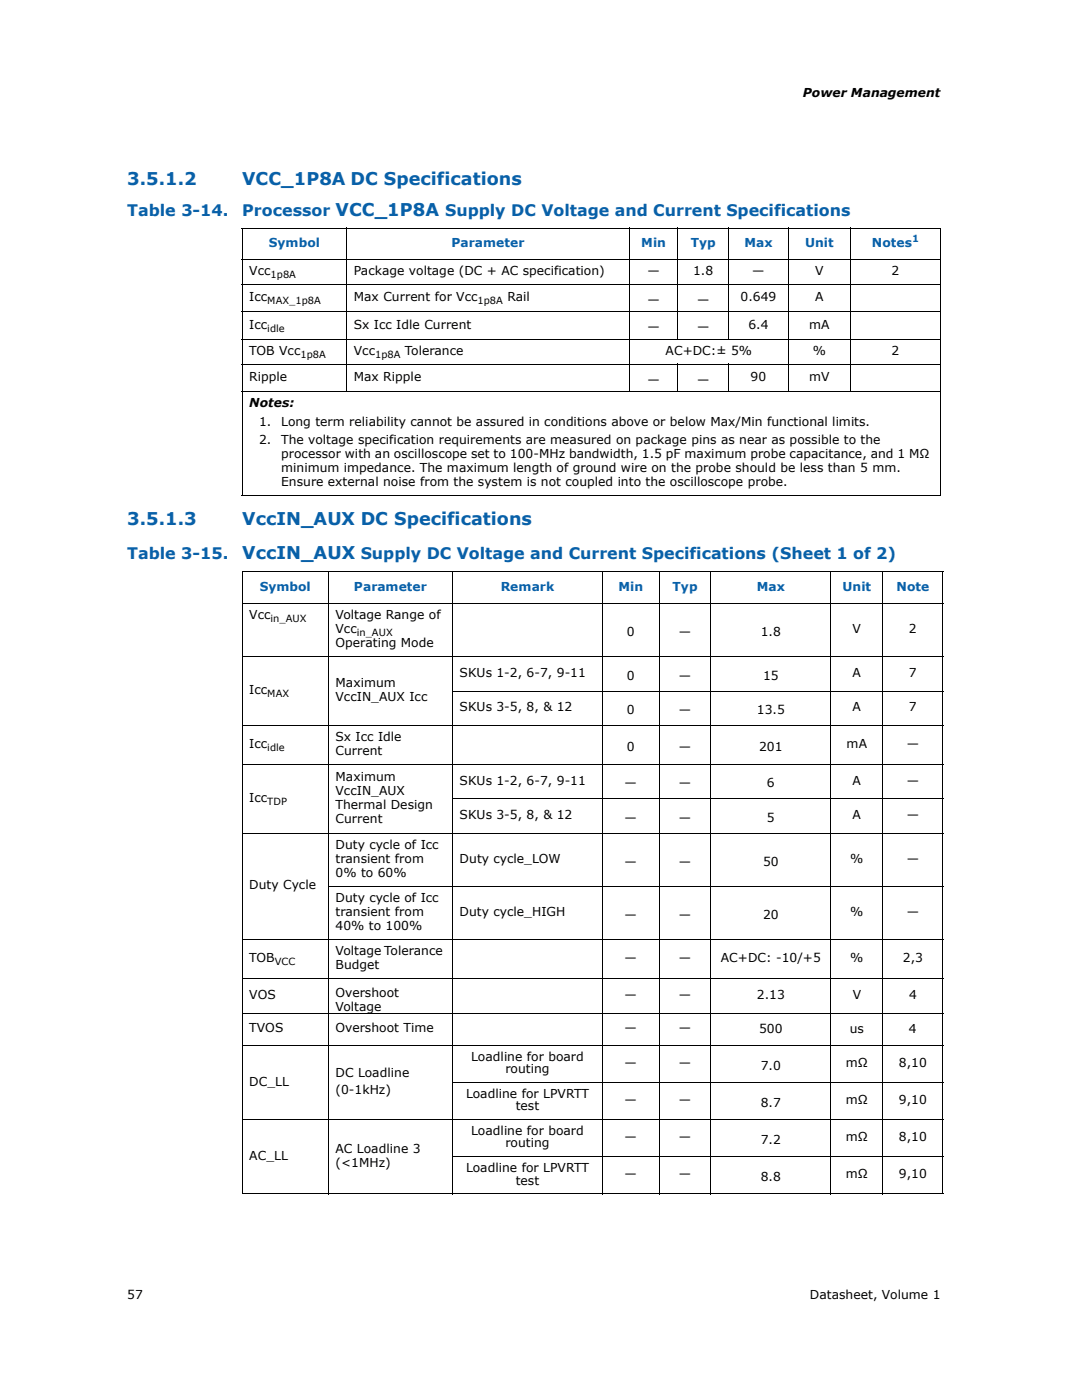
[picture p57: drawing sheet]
<svg xmlns="http://www.w3.org/2000/svg" width="216mm" height="279mm" viewBox="0 0 216 279" stroke-linecap="round" stroke-linejoin="round" font-family="sans-serif">
<defs><g id="words">
<g font-size="3.5" fill="#0860a8">
<text x="25.4" y="36.9">3.5.1.2</text>
<text x="48.3" y="36.9">VCC_1P8A DC Specifications</text>
<text x="25.4" y="104.8">3.5.1.3</text>
<text x="48.3" y="104.8">VccIN_AUX DC Specifications</text>
<text x="48.3" y="111.6">VccIN_AUX Supply DC Voltage and Current Specifications (Sheet 1 of 2)</text>
</g>
<g font-size="3.2" fill="#0860a8">
<text x="25.4" y="43">Table 3-14.</text>
<text x="48.3" y="43">Processor VCC_1P8A Supply DC Voltage and Current Specifications</text>
<text x="25.4" y="111.6">Table 3-15.</text>
</g>
<g font-size="2.5">
<text x="160.2" y="19.3">Power Management</text>
<text x="49.7" y="54.9">Vcc</text>
<text x="70.6" y="54.9">Package voltage (DC + AC specification)</text>
<text x="129.2" y="54.9">—</text>
<text x="138.3" y="54.9">1.8</text>
<text x="150.1" y="54.9">—</text>
<text x="162.7" y="54.9">V</text>
<text x="177.9" y="54.9">2</text>
<text x="49.7" y="60.1">Icc</text>
<text x="49.7" y="65.6">Icc</text>
<text x="70.6" y="60.1">Max Current for Vcc</text>
<text x="70.6" y="65.6">Sx Icc Idle Current</text>
<text x="101.2" y="60.1">Rail</text>
<text x="129.2" y="60.7">—</text>
<text x="139.1" y="60.7">—</text>
<text x="147.8" y="60.1">0.649</text>
<text x="149.3" y="65.6">6.4</text>
<text x="161.5" y="65.6">mA</text>
<text x="162.7" y="60.1">A</text>
<text x="49.7" y="70.8">TOB Vcc</text>
<text x="70.6" y="70.8">Vcc</text>
<text x="80.8" y="70.8">Tolerance</text>
<text x="129.2" y="66.1">—</text>
<text x="132.8" y="70.8">AC+DC:± 5%</text>
<text x="139.1" y="66.1">—</text>
<text x="162.2" y="70.8">%</text>
<text x="177.9" y="70.8">2</text>
<text x="49.7" y="76">Ripple</text>
<text x="70.6" y="76">Max Ripple</text>
<text x="129.2" y="76.6">—</text>
<text x="139.1" y="76.6">—</text>
<text x="149.8" y="76">90</text>
<text x="161.5" y="76">mV</text>
<text x="49.7" y="81.2">Notes:</text>
<text x="51.7" y="85.1">1.</text>
<text x="51.7" y="88.6">2.</text>
<text x="56.1" y="88.6">The voltage specification requirements are measured on package pins as near as possible to the</text>
<text x="56.1" y="85.1">Long term reliability cannot be assured in conditions above or below Max/Min functional limits.</text>
<text x="56.1" y="94.2">minimum impedance. The maximum length of ground wire on the probe should be less than 5 mm.</text>
<text x="56.1" y="91.4">processor with an oscilloscope set to 100-MHz bandwidth, 1.5 pF maximum probe capacitance, and 1 MΩ</text>
<text x="56.1" y="97.1">Ensure external noise from the system is not coupled into the oscilloscope probe.</text>
<text x="49.7" y="123.5">Vcc</text>
<text x="67" y="123.5">Voltage Range of</text>
<text x="67" y="126.3">Vcc</text>
<text x="67" y="129.2">Operating Mode</text>
<text x="125.1" y="126.9">0</text>
<text x="135.5" y="126.9">—</text>
<text x="151.8" y="126.9">1.8</text>
<text x="170.1" y="126.3">V</text>
<text x="181.4" y="126.3">2</text>
<text x="67" y="137.1">Maximum</text>
<text x="91.7" y="135.1">SKUs 1-2, 6-7, 9-11</text>
<text x="125.1" y="135.6">0</text>
<text x="135.5" y="135.6">—</text>
<text x="152.3" y="135.6">15</text>
<text x="170.1" y="135.1">A</text>
<text x="181.4" y="135.1">7</text>
<text x="49.7" y="138.5">Icc</text>
<text x="67" y="139.9">VccIN_AUX Icc</text>
<text x="91.7" y="141.9">SKUs 3-5, 8, &amp; 12</text>
<text x="125.1" y="142.5">0</text>
<text x="135.5" y="142.5">—</text>
<text x="151" y="142.5">13.5</text>
<text x="170.1" y="141.9">A</text>
<text x="181.4" y="141.9">7</text>
<text x="49.7" y="149.3">Icc</text>
<text x="67" y="147.8">Sx Icc Idle</text>
<text x="125.1" y="149.8">0</text>
<text x="135.5" y="149.8">—</text>
<text x="151.5" y="149.8">201</text>
<text x="168.9" y="149.3">mA</text>
<text x="180.9" y="149.3">—</text>
<text x="67" y="150.7">Current</text>
<text x="67" y="155.8">Maximum</text>
<text x="49.7" y="160">Icc</text>
<text x="67" y="158.6">VccIN_AUX</text>
<text x="67" y="161.4">Thermal Design</text>
<text x="91.7" y="156.6">SKUs 1-2, 6-7, 9-11</text>
<text x="124.6" y="157.2">—</text>
<text x="135.5" y="157.2">—</text>
<text x="153" y="157.2">6</text>
<text x="170.1" y="156.6">A</text>
<text x="180.9" y="156.6">—</text>
<text x="67" y="164.3">Current</text>
<text x="91.7" y="163.5">SKUs 3-5, 8, &amp; 12</text>
<text x="124.6" y="164">—</text>
<text x="135.5" y="164">—</text>
<text x="153" y="164">5</text>
<text x="170.1" y="163.5">A</text>
<text x="180.9" y="163.5">—</text>
<text x="67" y="169.4">Duty cycle of Icc</text>
<text x="67" y="172.2">transient from</text>
<text x="91.7" y="172.2">Duty cycle_LOW</text>
<text x="124.6" y="172.8">—</text>
<text x="135.5" y="172.8">—</text>
<text x="152.3" y="172.8">50</text>
<text x="169.7" y="172.2">%</text>
<text x="180.9" y="172.2">—</text>
<text x="49.7" y="177.5">Duty Cycle</text>
<text x="67" y="180">Duty cycle of Icc</text>
<text x="67" y="175">0% to 60%</text>
<text x="67" y="182.8">transient from</text>
<text x="67" y="185.6">40% to 100%</text>
<text x="91.7" y="182.8">Duty cycle_HIGH</text>
<text x="124.6" y="183.3">—</text>
<text x="135.5" y="183.3">—</text>
<text x="152.3" y="183.3">20</text>
<text x="169.7" y="182.8">%</text>
<text x="180.9" y="182.8">—</text>
<text x="49.7" y="191.9">TOB</text>
<text x="67" y="190.5">Voltage Tolerance</text>
<text x="124.6" y="191.9">—</text>
<text x="135.5" y="191.9">—</text>
<text x="143.8" y="191.9">AC+DC: -10/+5</text>
<text x="169.7" y="191.9">%</text>
<text x="180.1" y="191.9">2,3</text>
<text x="67" y="193.4">Budget</text>
<text x="49.7" y="199.4">VOS</text>
<text x="67" y="199">Overshoot</text>
<text x="67" y="201.8">Voltage</text>
<text x="124.6" y="199.4">—</text>
<text x="135.5" y="199.4">—</text>
<text x="151" y="199.4">2.13</text>
<text x="170.1" y="199.4">V</text>
<text x="181.4" y="199.4">4</text>
<text x="49.7" y="206.1">TVOS</text>
<text x="66.9" y="206.1">Overshoot Time</text>
<text x="124.6" y="206.1">—</text>
<text x="135.5" y="206.1">—</text>
<text x="151.5" y="206.1">500</text>
<text x="169.6" y="206.1">us</text>
<text x="181.4" y="206.1">4</text>
<text x="67" y="214.9">DC Loadline</text>
<text x="94" y="211.7">Loadline for board</text>
<text x="100.8" y="214.2">routing</text>
<text x="124.6" y="212.9">—</text>
<text x="135.5" y="212.9">—</text>
<text x="151.8" y="213.5">7.0</text>
<text x="168.8" y="212.9">mΩ</text>
<text x="179.4" y="212.9">8,10</text>
<text x="49.7" y="216.6">DC_LL</text>
<text x="67" y="218.4">(0-1kHz)</text>
<text x="93" y="219.1">Loadline for LPVRTT</text>
<text x="102.9" y="221.6">test</text>
<text x="124.6" y="220.3">—</text>
<text x="135.5" y="220.3">—</text>
<text x="151.8" y="220.9">8.7</text>
<text x="168.8" y="220.3">mΩ</text>
<text x="179.4" y="220.3">9,10</text>
<text x="94" y="226.5">Loadline for board</text>
<text x="124.6" y="227.8">—</text>
<text x="135.5" y="227.8">—</text>
<text x="168.8" y="227.8">mΩ</text>
<text x="179.4" y="227.8">8,10</text>
<text x="49.7" y="231.5">AC_LL</text>
<text x="67" y="230.1">AC Loadline 3</text>
<text x="67" y="232.9">(&lt;1MHz)</text>
<text x="93" y="233.9">Loadline for LPVRTT</text>
<text x="100.8" y="229">routing</text>
<text x="151.8" y="228.3">7.2</text>
<text x="102.9" y="236.4">test</text>
<text x="124.6" y="235.2">—</text>
<text x="135.5" y="235.2">—</text>
<text x="151.8" y="235.7">8.8</text>
<text x="168.8" y="235.2">mΩ</text>
<text x="179.4" y="235.2">9,10</text>
<text x="25.4" y="259.2">57</text>
<text x="161.6" y="259.2">Datasheet, Volume 1</text>
</g>
<g font-size="2.5" fill="#0860a8">
<text x="53.6" y="49.3">Symbol</text>
<text x="90.1" y="49.3">Parameter</text>
<text x="128" y="49.3">Min</text>
<text x="137.8" y="49.3">Typ</text>
<text x="148.5" y="49.3">Max</text>
<text x="160.7" y="49.3">Unit</text>
<text x="174" y="49.3">Notes</text>
<text x="51.8" y="117.9">Symbol</text>
<text x="70.6" y="117.9">Parameter</text>
<text x="99.9" y="117.9">Remark</text>
<text x="123.4" y="117.9">Min</text>
<text x="134.2" y="117.9">Typ</text>
<text x="151" y="117.9">Max</text>
<text x="168.1" y="117.9">Unit</text>
<text x="178.9" y="117.9">Note</text>
</g>
<text font-size="2" fill="#0860a8" x="182" y="48.3">1</text>
<g font-size="2">
<text x="54" y="55.5">1p8A</text>
<text x="53.3" y="60.7">MAX_1p8A</text>
<text x="95.3" y="60.7">1p8A</text>
<text x="53.3" y="66.2">idle</text>
<text x="59.9" y="71.4">1p8A</text>
<text x="74.8" y="71.4">1p8A</text>
<text x="54" y="124.1">in_AUX</text>
<text x="71.2" y="127">in_AUX</text>
<text x="53.3" y="139.1">MAX</text>
<text x="53.3" y="149.9">idle</text>
<text x="53.3" y="160.6">TDP</text>
<text x="54.8" y="192.6">VCC</text>
</g>
</g></defs>
<g fill="none" stroke="#000" stroke-width=".2">
<path d="M48.2 45.5h139.6M48.2 51.9h139.6M48.2 56.8h139.6M48.3 45.6v53.2M69.2 45.4v32.8M125.6 45.4v32.8M135.3 45.4v22.4M145.4 45.4v22.4M157.3 45.4v32.8M169.7 45.4v32.8M187.7 45.6v53.2M48.2 62.3h139.6"/>
<path d="M48.2 67.7h139.6M48.2 72.7h139.6M48.2 78.1h139.6M135.3 72.6v5.6M145.4 72.6v5.6M48.2 98.9h139.6M48.2 114.1h140M48.3 114.2v124M65.5 114v124.4M90.3 114v124.4M120.2 114v124.4M131.6 114v124.4"/>
<path d="M141.9 114v124.4M165.8 114v124.4M176.2 114v124.4M188.2 114.2v124M48.2 120.5h140M48.2 131h140M90.2 137.9h98M48.2 144.8h140M48.2 152.6h140M90.2 159.4h98M48.2 166.3h140M65.4 176.9h122.8"/>
<path d="M48.2 187.5h140M48.2 195.2h140M48.2 202.3h140M48.2 208.6h140M90.2 216h98M48.2 223.5h140M48.2 238.3h140M90.2 230.9h98"/>
</g>
<use href="#words"/>
</svg>
